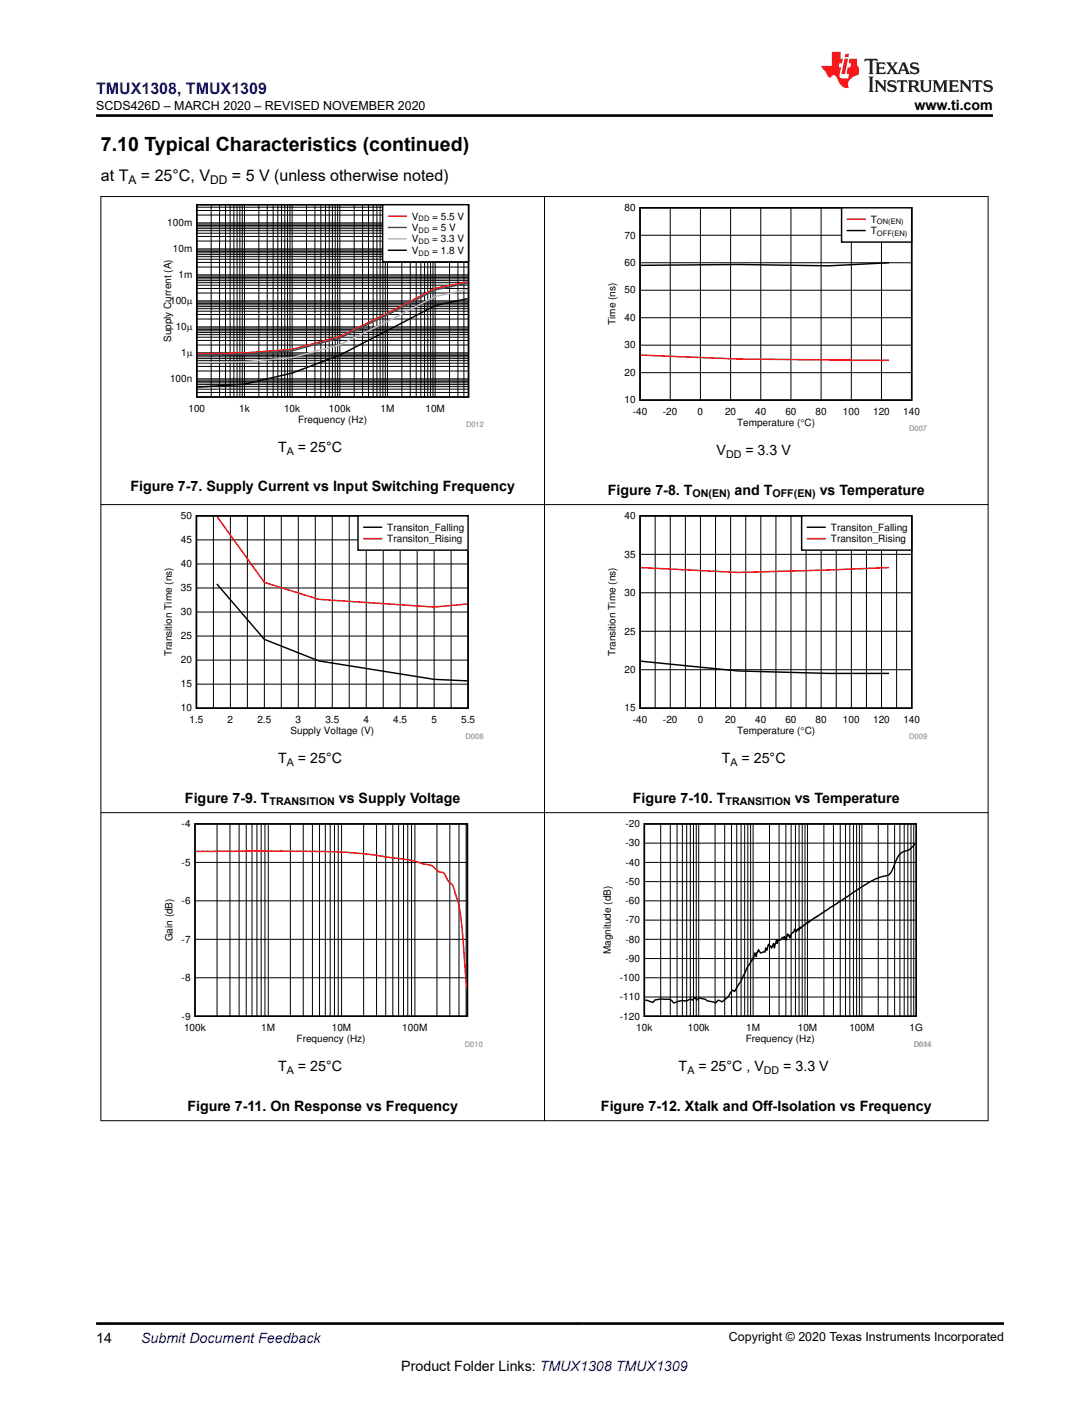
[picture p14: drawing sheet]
<svg xmlns="http://www.w3.org/2000/svg" width="216mm" height="279mm" viewBox="0 0 216 279" stroke-linecap="round" stroke-linejoin="round" font-family="sans-serif">
<defs><g id="words">
<text font-size="3.9" x="20" y="29.9">7.10 Typical Characteristics (continued)</text>
<text font-size="3.2" fill="#00f" x="19" y="18.7">TMUX1308, TMUX1309</text>
<g font-size="3.2">
<text x="20" y="35.8">at T</text>
<text x="27.9" y="35.8">= 25°C, V</text>
<text x="46" y="35.8">= 5 V (unless otherwise noted)</text>
</g>
<g font-size="2.8">
<text x="181.3" y="21.8">www.ti.com</text>
<text x="55.1" y="89.6">T</text>
<text x="59.1" y="89.6">= 25°C</text>
<text x="142.1" y="90.2">V</text>
<text x="147.8" y="90.2">= 3.3 V</text>
<text x="25.9" y="97.4">Figure 7-7. Supply Current vs Input Switching Frequency</text>
<text x="120.5" y="98">Figure 7-8. T</text>
<text x="145.6" y="98">and T</text>
<text x="162.5" y="98">vs Temperature</text>
<text x="55.1" y="151.2">T</text>
<text x="59.1" y="151.2">= 25°C</text>
<text x="143.1" y="151.2">T</text>
<text x="147" y="151.2">= 25°C</text>
<text x="36.7" y="159">Figure 7-9. T</text>
<text x="67.2" y="159">vs Supply Voltage</text>
<text x="125.5" y="159">Figure 7-10. T</text>
<text x="157.6" y="159">vs Temperature</text>
<text x="55.1" y="212.3">T</text>
<text x="59.1" y="212.3">= 25°C</text>
<text x="134.5" y="212.3">T</text>
<text x="138.5" y="212.3">= 25°C , V</text>
<text x="155.3" y="212.3">= 3.3 V</text>
<text x="37.2" y="220.1">Figure 7-11. On Response vs Frequency</text>
<text x="119.1" y="220.1">Figure 7-12. Xtalk and Off-Isolation vs Frequency</text>
<text x="19" y="266.1">14</text>
<text x="79.6" y="271.7">Product Folder Links: TMUX1308 TMUX1309</text>
</g>
<text font-size="2.8" fill="#00f" x="28" y="266.1">Submit Document Feedback</text>
<g font-size="2.5">
<text x="19" y="21.9">SCDS426D – MARCH 2020 – REVISED NOVEMBER 2020</text>
<text x="144.5" y="265.8">Copyright © 2020 Texas Instruments Incorporated</text>
</g>
<g font-size="2.4">
<text x="25.5" y="36.5">A</text>
<text x="41.7" y="36.5">DD</text>
</g>
<g font-size="2.1">
<text x="56.9" y="90.1">A</text>
<text x="143.9" y="90.8">DD</text>
<text x="137.3" y="98.6">ON(EN)</text>
<text x="153.1" y="98.6">OFF(EN)</text>
<text x="56.9" y="151.8">A</text>
<text x="144.8" y="151.8">A</text>
<text x="53.5" y="159.6">TRANSITION</text>
<text x="143.8" y="159.6">TRANSITION</text>
<text x="56.9" y="212.8">A</text>
<text x="136.3" y="212.8">A</text>
<text x="151.4" y="212.8">DD</text>
</g>
<g font-size="2">
<text x="123.8" y="41.8">80</text>
<text x="33.2" y="44.8">100m</text>
<text x="81.7" y="43.5">V</text>
<text x="81.7" y="45.8">V</text>
<text x="85.7" y="43.5">= 5.5 V</text>
<text x="85.7" y="45.8">= 5 V</text>
<text x="123.8" y="47.3">70</text>
<text x="172.7" y="44.1">T</text>
<text x="172.7" y="46.4">T</text>
<text x="34.3" y="50">10m</text>
<text x="81.7" y="48">V</text>
<text x="81.7" y="50.3">V</text>
<text x="85.7" y="48">= 3.3 V</text>
<text x="85.7" y="50.3">= 1.8 V</text>
<text x="123.8" y="52.7">60</text>
<text x="35.4" y="55.1">1m</text>
<text x="123.8" y="58.2">50</text>
<text x="33.7" y="60.3">100P</text>
<text x="34.8" y="65.4">10P</text>
<text x="122" y="64.4" transform="rotate(-90 122 64.4)">Time (ns)</text>
<text x="123.8" y="63.6">40</text>
<text x="34" y="67.8" transform="rotate(-90 34 67.8)">Supply Current (A)</text>
<text x="35.9" y="70.6">1P</text>
<text x="123.8" y="69">30</text>
<text x="33.7" y="75.7">100n</text>
<text x="123.8" y="74.5">20</text>
<text x="37.4" y="81.6">100</text>
<text x="47.4" y="81.6">1k</text>
<text x="56.3" y="81.6">10k</text>
<text x="59.1" y="83.8">Frequency (Hz)</text>
<text x="65.2" y="81.6">100k</text>
<text x="75.4" y="81.6">1M</text>
<text x="84.3" y="81.6">10M</text>
<text x="123.8" y="79.9">10</text>
<text x="125.5" y="82.2">-40</text>
<text x="131.4" y="82.2">-20</text>
<text x="138.3" y="82.2">0</text>
<text x="143.7" y="82.2">20</text>
<text x="149.7" y="82.2">40</text>
<text x="155.7" y="82.2">60</text>
<text x="161.7" y="82.2">80</text>
<text x="167.1" y="82.2">100</text>
<text x="173.1" y="82.2">120</text>
<text x="179.1" y="82.2">140</text>
<text x="146.1" y="84.5">Temperature (qC)</text>
<text x="35.9" y="107.6">45</text>
<text x="35.9" y="102.9">50</text>
<text x="76.8" y="105.2">Transiton_Falling</text>
<text x="76.8" y="107.4">Transiton_Rising</text>
<text x="123.8" y="102.9">40</text>
<text x="164.7" y="105.2">Transiton_Falling</text>
<text x="164.7" y="107.4">Transiton_Rising</text>
<text x="35.9" y="112.4">40</text>
<text x="123.8" y="110.5">35</text>
<text x="35.9" y="117.2">35</text>
<text x="123.8" y="118.1">30</text>
<text x="35.9" y="121.9">30</text>
<text x="123.8" y="125.7">25</text>
<text x="34.1" y="130.1" transform="rotate(-90 34.1 130.1)">Transition Time (ns)</text>
<text x="35.9" y="131.4">20</text>
<text x="35.9" y="126.7">25</text>
<text x="122" y="130.1" transform="rotate(-90 122 130.1)">Transition Time (ns)</text>
<text x="35.9" y="136.2">15</text>
<text x="123.8" y="133.4">20</text>
<text x="35.9" y="141">10</text>
<text x="37.6" y="143.2">1.5</text>
<text x="45.1" y="143.2">2</text>
<text x="51" y="143.2">2.5</text>
<text x="58.6" y="143.2">3</text>
<text x="64.5" y="143.2">3.5</text>
<text x="72.1" y="143.2">4</text>
<text x="78" y="143.2">4.5</text>
<text x="85.5" y="143.2">5</text>
<text x="91.4" y="143.2">5.5</text>
<text x="123.8" y="141">15</text>
<text x="125.5" y="143.2">-40</text>
<text x="131.4" y="143.2">-20</text>
<text x="138.3" y="143.2">0</text>
<text x="143.7" y="143.2">20</text>
<text x="149.7" y="143.2">40</text>
<text x="155.7" y="143.2">60</text>
<text x="161.7" y="143.2">80</text>
<text x="167.1" y="143.2">100</text>
<text x="173.1" y="143.2">120</text>
<text x="179.1" y="143.2">140</text>
<text x="57.6" y="145.5">Supply Voltage (V)</text>
<text x="146.1" y="145.5">Temperature (qC)</text>
<text x="36" y="163.9">-4</text>
<text x="124" y="167.7">-30</text>
<text x="124" y="163.9">-20</text>
<text x="36" y="171.5">-5</text>
<text x="124" y="171.5">-40</text>
<text x="36" y="179.2">-6</text>
<text x="124" y="179.2">-60</text>
<text x="124" y="175.3">-50</text>
<text x="124" y="183">-70</text>
<text x="34.2" y="186.5" transform="rotate(-90 34.2 186.5)">Gain (dB)</text>
<text x="36" y="186.8">-7</text>
<text x="121.1" y="189.1" transform="rotate(-90 121.1 189.1)">Magnitude (dB)</text>
<text x="124" y="190.6">-90</text>
<text x="124" y="186.8">-80</text>
<text x="36" y="194.4">-8</text>
<text x="122.9" y="194.4">-100</text>
<text x="36" y="202">-9</text>
<text x="122.9" y="202">-120</text>
<text x="122.9" y="198.2">-110</text>
<text x="36.5" y="204.3">100k</text>
<text x="51.8" y="204.3">1M</text>
<text x="58.8" y="206.5">Frequency (Hz)</text>
<text x="65.8" y="204.3">10M</text>
<text x="79.8" y="204.3">100M</text>
<text x="126.1" y="204.3">10k</text>
<text x="136.4" y="204.3">100k</text>
<text x="147.8" y="206.5">Frequency (Hz)</text>
<text x="147.9" y="204.3">1M</text>
<text x="158.2" y="204.3">10M</text>
<text x="168.4" y="204.3">100M</text>
<text x="180.3" y="204.3">1G</text>
</g>
<g font-size="1.5">
<text x="83" y="43.9">DD</text>
<text x="83" y="46.1">DD</text>
<text x="173.9" y="44.5">ON(EN)</text>
<text x="173.9" y="46.7">OFF(EN)</text>
<text x="83" y="48.4">DD</text>
<text x="83" y="50.6">DD</text>
</g>
<g font-size="1.5" fill="#a8a8a8">
<text x="92.4" y="84.7">D012</text>
<text x="180.2" y="85.3">D007</text>
<text x="92.3" y="146.4">D008</text>
<text x="180.3" y="146.4">D009</text>
<text x="92.2" y="207.4">D010</text>
<text x="181.2" y="207.4">D014</text>
<text x="183.1" y="207.4">01</text>
</g>
</g></defs>
<path d="M39 40.6h53.9v38.1h-53.9zM92.7 59.2l-6.4 1.3-18.9 9.9-9.5 3.5-9.4 2.2-9.3 .6" fill="none" stroke="#000" stroke-width=".29"/>
<g fill="none" stroke="#000" stroke-width=".2">
<path d="M39 59.9h53.9M39 59.6h53.9M39 58.1h53.9M39 57.2h53.9M39 56.5h53.9M39 56h53.9M39 55.6h53.9M39 55.3h53.9M39 55h53.9M39 54.7h53.9M39 54.5h53.9M39 52.9h53.9"/>
<path d="M39 52h53.9M39 51.4h53.9M39 50.9h53.9M39 50.5h53.9M39 50.1h53.9M39 49.8h53.9M39 49.6h53.9M39 49.3h53.9M39 47.8h53.9M39 46.9h53.9M39 46.2h53.9M39 45.7h53.9"/>
<path d="M39 45.3h53.9M39 45h53.9M39 44.7h53.9M39 44.4h53.9M39 44.2h53.9M39 42.6h53.9M39 41.7h53.9M39 41.1h53.9M41.9 40.6v38.1M43.5 40.6v38.1M44.7 40.6v38.1M45.6 40.6v38.1"/>
<path d="M46.4 40.6v38.1M47 40.6v38.1M47.6 40.6v38.1M48 40.6v38.1M48.5 40.6v38.1M51.3 40.6v38.1M53 40.6v38.1M54.2 40.6v38.1M55.1 40.6v38.1M55.8 40.6v38.1M56.5 40.6v38.1M57 40.6v38.1"/>
<path d="M57.5 40.6v38.1M57.9 40.6v38.1M60.8 40.6v38.1M62.4 40.6v38.1M63.6 40.6v38.1M64.5 40.6v38.1M65.3 40.6v38.1M65.9 40.6v38.1M66.5 40.6v38.1M66.9 40.6v38.1M67.4 40.6v38.1M70.2 40.6v38.1"/>
<path d="M71.9 40.6v38.1M73.1 40.6v38.1M74 40.6v38.1M74.7 40.6v38.1M75.4 40.6v38.1M75.9 40.6v38.1M76.4 40.6v38.1M76.8 40.6v38.1M79.7 40.6v38.1M81.3 40.6v38.1M82.5 40.6v38.1M83.4 40.6v38.1"/>
<path d="M84.2 40.6v38.1M84.8 40.6v38.1M85.4 40.6v38.1M85.8 40.6v38.1M86.3 40.6v38.1M89.1 40.6v38.1M90.8 40.6v38.1M92 40.6v38.1M39 77.8h53.9M39 77.1h53.9M39 76.6h53.9M39 76.2h53.9"/>
<path d="M39 75.9h53.9M39 75.6h53.9M39 75.3h53.9M39 75.1h53.9M39 73.5h53.9M39 72.6h53.9M39 72h53.9M39 71.5h53.9M39 71.1h53.9M39 70.7h53.9M39 70.4h53.9M39 70.2h53.9"/>
<path d="M39 69.9h53.9M39 68.4h53.9M39 67.5h53.9M39 66.8h53.9M39 66.3h53.9M39 65.9h53.9M39 65.6h53.9M39 65.3h53.9M39 65h53.9M39 64.8h53.9M39 63.2h53.9M39 62.3h53.9"/>
<path d="M39 61.7h53.9M39 61.2h53.9M39 60.8h53.9M39 60.4h53.9M39 60.1h53.9"/>
</g>
<path d="M92.7 55.9l-6.4 1.2-9.5 5-9.4 4.6-9.5 2.5-9.4 .7-9.3 .2" fill="none" stroke="#f00" stroke-width=".29"/>
<path d="M92.7 56.1l-6.4 1.3-9.5 5-9.4 4.6-9.5 2.5-9.4 .7-9.3 .2" fill="none" stroke="#295c75" stroke-width=".29"/>
<path d="M92.7 57.4l-6.4 1.3-9.5 5-9.4 4.6-9.5 2.6-9.4 .8-9.3 .2" fill="none" stroke="#b8b8b8" stroke-width=".29"/>
<path d="M75.9 40.6h17v11.3h-17z" fill-rule="evenodd" fill="#fff"/>
<path d="M75.9 40.6h17v11.3h-17zM77 49.6h3.5M126.9 41.2h53.8v38.1h-53.8zM176.3 52.1l-12 .6-18-.3-19.3 .2" fill="none" stroke="#000" stroke-width=".29"/>
<path d="M77 42.8h3.5M127 70.4l19.3 .7 30 .3" fill="none" stroke="#f00" stroke-width=".29"/>
<path d="M77 45.1h3.5" fill="none" stroke="#295c75" stroke-width=".29"/>
<path d="M77 47.3h3.5" fill="none" stroke="#b8b8b8" stroke-width=".29"/>
<g fill="none" stroke="#000" stroke-width=".2">
<path d="M126.9 57.5h53.9M126.9 52.1h53.9M126.9 46.6h53.9M132.9 41.2v38.1M138.9 41.2v38.1M144.8 41.2v38.1M150.8 41.2v38.1M156.8 41.2v38.1M162.8 41.2v38.1M168.8 41.2v38.1M174.8 41.2v38.1M126.9 73.8h53.9"/>
<path d="M126.9 68.4h53.9M126.9 63h53.9"/>
</g>
<path d="M166.8 41.2h13.9v6.8h-13.9z" fill-rule="evenodd" fill="#fff"/>
<path d="M166.8 41.2h13.9v6.8h-13.9zM168 45.7h3.5M38.9 102.2h53.9v38.1h-53.9zM43 115.7l9.4 11 10.8 4.3 22.9 3.6 6.6 .3" fill="none" stroke="#000" stroke-width=".29"/>
<path d="M168 43.4h3.5M43 102.4l9.4 13 10.8 3.4 22.9 1.5 6.6-.6" fill="none" stroke="#f00" stroke-width=".29"/>
<g fill="none" stroke="#000" stroke-width=".2">
<path d="M38.9 116.5h53.9M38.9 111.8h53.9M38.9 107h53.9M42.3 102.2v38.1M45.7 102.2v38.1M49 102.2v38.1M52.4 102.2v38.1M55.8 102.2v38.1M59.1 102.2v38.1M62.5 102.2v38.1M65.9 102.2v38.1M69.2 102.2v38.1"/>
<path d="M72.6 102.2v38.1M76 102.2v38.1M79.3 102.2v38.1M82.7 102.2v38.1M86.1 102.2v38.1M89.4 102.2v38.1M38.9 135.6h53.9M38.9 130.8h53.9M38.9 126h53.9M38.9 121.3h53.9"/>
</g>
<path d="M71 102.2h21.8v6.8h-21.8z" fill-rule="evenodd" fill="#fff"/>
<path d="M71 102.2h21.8v6.8h-21.8zM72.1 104.5h3.5M126.9 102.2h53.9v38.1h-53.9zM127 131l19.4 2 17.9 .4h12" fill="none" stroke="#000" stroke-width=".29"/>
<path d="M72.1 106.7h3.5M176.3 112.5l-29.9 .9-19.4-.9" fill="none" stroke="#f00" stroke-width=".29"/>
<g fill="none" stroke="#000" stroke-width=".2">
<path d="M126.9 117.5h53.9M126.9 109.8h53.9M129.9 102.2v38.1M132.9 102.2v38.1M135.9 102.2v38.1M138.9 102.2v38.1M141.9 102.2v38.1M144.9 102.2v38.1M147.8 102.2v38.1M150.8 102.2v38.1M153.8 102.2v38.1M156.8 102.2v38.1"/>
<path d="M159.8 102.2v38.1M162.8 102.2v38.1M165.8 102.2v38.1M168.8 102.2v38.1M171.8 102.2v38.1M174.8 102.2v38.1M177.8 102.2v38.1M126.9 132.7h53.9M126.9 125.1h53.9"/>
</g>
<path d="M158.9 102.2h21.9v6.8h-21.9z" fill-rule="evenodd" fill="#fff"/>
<path d="M158.9 102.2h21.9v6.8h-21.9zM160.1 104.5h3.5M38.7 163.3h54v38.1h-54zM127.7 163.3h54v38.1h-54zM181.5 167.1a4.3 4.3 0 0 1-2.7 1.8 6.1 6.1 0 0 0-1.8 3.2 2.3 2.3 0 0 1-2.3 1.7l-1.1 .4-1.6 .8-6.6 4.4-.9 .5-1 .6-.2 .3-1.4 .8-.2 .2h-.2l-.8 .7-.1-.1-.3 .5-.1-.3-.6 .7-.3 .1-.6 .5-.1-.2-.2 .6-.1-.3-.5 .6-.1-.5h-.1l-.3 .7-.5 .4-.1 .6-.3-.5-.1 .1-.2-.3-.3 1.1h-.1l-.2-.6-.1 .4-.1-.3-.5 .5-.6 .1-.1 .7-.1-.7-.5 1.5-.1-.9-.5 1-.5-.8-.3 1.2h-.2l-.1-.5-.1 .9-.2-.1-.7 .3-.4-.7-.2 .5h-.1l-.2 .8-.3-.7-.3 1.3-.1-.2-.1 .5-1 1.4-1.2 2.7-1.3 2-.4-.3-.8 1.3-1.3 1-.8-.3-.4 .6-1.7-.5-.4-.3-1.2-.2-.4 .4-.5-.5-.4 .5-.4-.3-.8 .5-.8-.1-1.7 .5a1.33 1.33 0 0 0-1.7-.8h-.8l-1.2 .1-.5 .5-1.5-.4" fill="none" stroke="#000" stroke-width=".29"/>
<path d="M160.1 106.7h3.5M38.8 168.7l11.4-.1 11.4 .1 .2 .1 .6-.1 5.9 .2 4.6 .4 8.2 1.1 3.4 .9a2.56 2.56 0 0 1 2.2 1.2l.4 .3 .4 .1a.67 .67 0 0 1 .8 .5l.5 1.1 .5 .5a1.44 1.44 0 0 1 .7 1.2 31 31 0 0 1 1.8 10l.7 9.6" fill="none" stroke="#f00" stroke-width=".29"/>
<g fill="none" stroke="#000" stroke-width=".2">
<path d="M19.9 38.9h176.1M20 38.9v183.2M107.9 38.9v183.2M195.9 38.9v183.2M19.9 100h176.1M19.9 161h176.1M38.7 178.5h54M38.7 170.9h54M43 163.3v38.1M45.6 163.3v38.1M47.4 163.3v38.1M48.8 163.3v38.1"/>
<path d="M50 163.3v38.1M50.9 163.3v38.1M51.8 163.3v38.1M52.5 163.3v38.1M53.2 163.3v38.1M57.6 163.3v38.1M60.1 163.3v38.1M61.9 163.3v38.1M63.3 163.3v38.1M64.5 163.3v38.1M65.5 163.3v38.1M66.3 163.3v38.1"/>
<path d="M67.1 163.3v38.1M67.7 163.3v38.1M72.1 163.3v38.1M74.7 163.3v38.1M76.5 163.3v38.1M77.9 163.3v38.1M79 163.3v38.1M80 163.3v38.1M80.8 163.3v38.1M81.6 163.3v38.1M82.3 163.3v38.1M86.6 163.3v38.1"/>
<path d="M89.2 163.3v38.1M91 163.3v38.1M92.4 163.3v38.1M127.7 178.5h54M127.7 170.9h54M127.7 174.7h54M127.7 167.1h54M131 163.3v38.1M132.9 163.3v38.1M134.2 163.3v38.1M135.3 163.3v38.1M136.1 163.3v38.1"/>
<path d="M136.9 163.3v38.1M137.5 163.3v38.1M138 163.3v38.1M138.5 163.3v38.1M141.8 163.3v38.1M143.7 163.3v38.1M145 163.3v38.1M146.1 163.3v38.1M146.9 163.3v38.1M147.6 163.3v38.1M148.3 163.3v38.1M148.8 163.3v38.1"/>
<path d="M149.3 163.3v38.1M152.6 163.3v38.1M154.5 163.3v38.1M155.8 163.3v38.1M156.8 163.3v38.1M157.7 163.3v38.1M158.4 163.3v38.1M159 163.3v38.1M159.6 163.3v38.1M160.1 163.3v38.1M163.3 163.3v38.1M165.2 163.3v38.1"/>
<path d="M166.6 163.3v38.1M167.6 163.3v38.1M168.5 163.3v38.1M169.2 163.3v38.1M169.8 163.3v38.1M170.4 163.3v38.1M170.9 163.3v38.1M174.1 163.3v38.1M176 163.3v38.1M177.4 163.3v38.1M178.4 163.3v38.1M179.3 163.3v38.1"/>
<path d="M180 163.3v38.1M180.6 163.3v38.1M181.2 163.3v38.1M38.7 193.8h54M38.7 186.1h54M127.7 193.8h54M127.7 186.1h54M127.7 197.6h54M127.7 189.9h54M127.7 182.3h54M19.9 222.1h176.1"/>
</g>
<path d="M171.5 11.6l-.2 .6 .5-.2h.6v.1v2.2l-.2 .4h1l-.2-.4v-2.2v-.1h.5l.6 .2-.2-.6zM173.6 12.4l.2 .3v1.6l-.2 .4h1.9l.1-.6a1.08 1.08 0 0 1-1.3 .2v-.7h.6l.4 .2v-.7l-.4 .2h-.6v-.5l.2-.2a1 1 0 0 1 1 .3l-.1-.5zM175.7 12.4l.9 1.1-1 1.2h.9l-.2-.2 .5-.8 .4 .8-.2 .2h1.6l-.2-.2 .2-.5h.9l.1 .5-.1 .2h.9l-.2-.4-.8-1.9h-.5l-.9 2.1-.9-1.1 .9-1h-.8l.2 .2-.4 .6-.4-.6 .2-.2zM179 12.8l.4 1h-.7zM180.7 12.5a.65 .65 0 0 0-.2 .7 .65 .65 0 0 0 .6 .5l.6 .1 .1 .3a.79 .79 0 0 1-.7 .4 .79 .79 0 0 1-.7-.5l.1 .7 .2-.1a.93 .93 0 0 0 1.1 0 .93 .93 0 0 0 .4-.9 1.46 1.46 0 0 0-1.2-.6l-.1-.3a1.09 1.09 0 0 1 1.2 .2l-.2-.6-.1 .1-.5-.2zM172.2 15.2l.2 .4v2.2l-.2 .4h1l-.2-.4v-2.2l.2-.4zM173.4 15.9l.2 .4v1.5l-.2 .4h.8l-.3-.4 .1-1.3 1.6 1.8v-2l.2-.4h-.7l.1 .2 .1 1.1-1.2-1.3zM176.2 16a.65 .65 0 0 0-.2 .8 .65 .65 0 0 0 .6 .4l.6 .2 .1 .2a.79 .79 0 0 1-.7 .4 .79 .79 0 0 1-.7-.5l.1 .7 .2-.1a.93 .93 0 0 0 1.1 .1 .93 .93 0 0 0 .4-1 1.46 1.46 0 0 0-1.2-.5l-.1-.4a1.09 1.09 0 0 1 1.2 .2l-.1-.6-.2 .1-.5-.1zM177.9 15.9l-.1 .6a.63 .63 0 0 1 .8-.3v1.6l-.3 .4h1l-.2-.4v-1.6a.66 .66 0 0 1 .8 .3l-.1-.6zM180 15.9l.2 .4v1.5l-.2 .4h1l-.2-.2-.1-.7h.5l.1 .2a.79 .79 0 0 0 1.2 .6l-1-.9a.61 .61 0 0 0 .6-.6 .61 .61 0 0 0-.5-.7zM180.8 16.2h.1a.47 .47 0 0 1 .5 .1 .47 .47 0 0 1 .1 .5l-.1 .1-.7 .1zM182.3 15.9l.2 .2a2.27 2.27 0 0 0 .4 2 1.04 1.04 0 0 0 1.7-.7v-1.3l.2-.2h-.8l.2 .4v1.1a.6 .6 0 0 1-.6 .6 .6 .6 0 0 1-.6-.6v-1.1l.3-.4zM184.9 15.9l.2 .4v1.5l-.2 .4h.8l-.3-.4v-1.4l.9 1.9 .9-1.9v1.4l-.3 .4h1l-.2-.4v-1.5l.2-.4h-.8l-.7 1.5-.6-1.5zM188.1 15.9l.2 .4v1.5l-.2 .4h1.9l.1-.6a1.09 1.09 0 0 1-1.3 .2v-.7h.6l.4 .2v-.6l-.4 .2h-.6v-.6l.2-.1a1.01 1.01 0 0 1 1 .3l-.1-.6zM190.2 15.9l.3 .4v1.5l-.3 .4h.8l-.2-.4v-1.3l1.6 1.8v-2l.2-.4h-.7l.2 .2v1.1l-1.2-1.3zM192.8 15.9l-.1 .6a.63 .63 0 0 1 .8-.3v1.6l-.3 .4h1l-.2-.4v-1.6a.66 .66 0 0 1 .8 .3l-.1-.6zM195.2 16a.65 .65 0 0 0-.2 .8 .65 .65 0 0 0 .6 .4l.6 .2 .2 .2a.79 .79 0 0 1-.7 .4 .79 .79 0 0 1-.7-.5l.1 .7 .2-.1a.93 .93 0 0 0 1 .1 .93 .93 0 0 0 .5-1 1.46 1.46 0 0 0-1.3-.5v-.4a1.09 1.09 0 0 1 1.2 .2l-.2-.6-.2 .1-.5-.1z" fill="#231f20"/>
<path d="M164.9 10.3v2.7h-2l.1 .4 .8 1a.95 .95 0 0 0 1 .9 .59 .59 0 0 1 .5-.4 .59 .59 0 0 1 .5 .3l.4 .8a1.59 1.59 0 0 0 2.1 1.4 1.61 1.61 0 0 1 1-2.3l1-.3-.1-1.5a1.59 1.59 0 0 1-.3-1.7h-1.5l-.2 .9h.6l-.2 .9h-.5l-.2 .9v.3l.4 .1-.1 .9h-.7a.73 .73 0 0 1-1-.7l.3-1.5h-.5l.1-.9h.5l.2-.9h-.5v-1.3zM167.4 11.6l-.6 3.1h.7l.6-3.1zM167.6 10.7l-.1 .6h.7l.1-.6z" fill="#ed1c24"/>
<path d="M19 22.9h177.8M19 262.3h180" fill="none" stroke="#000" stroke-width=".53"/>
<use href="#words"/>
</svg>
